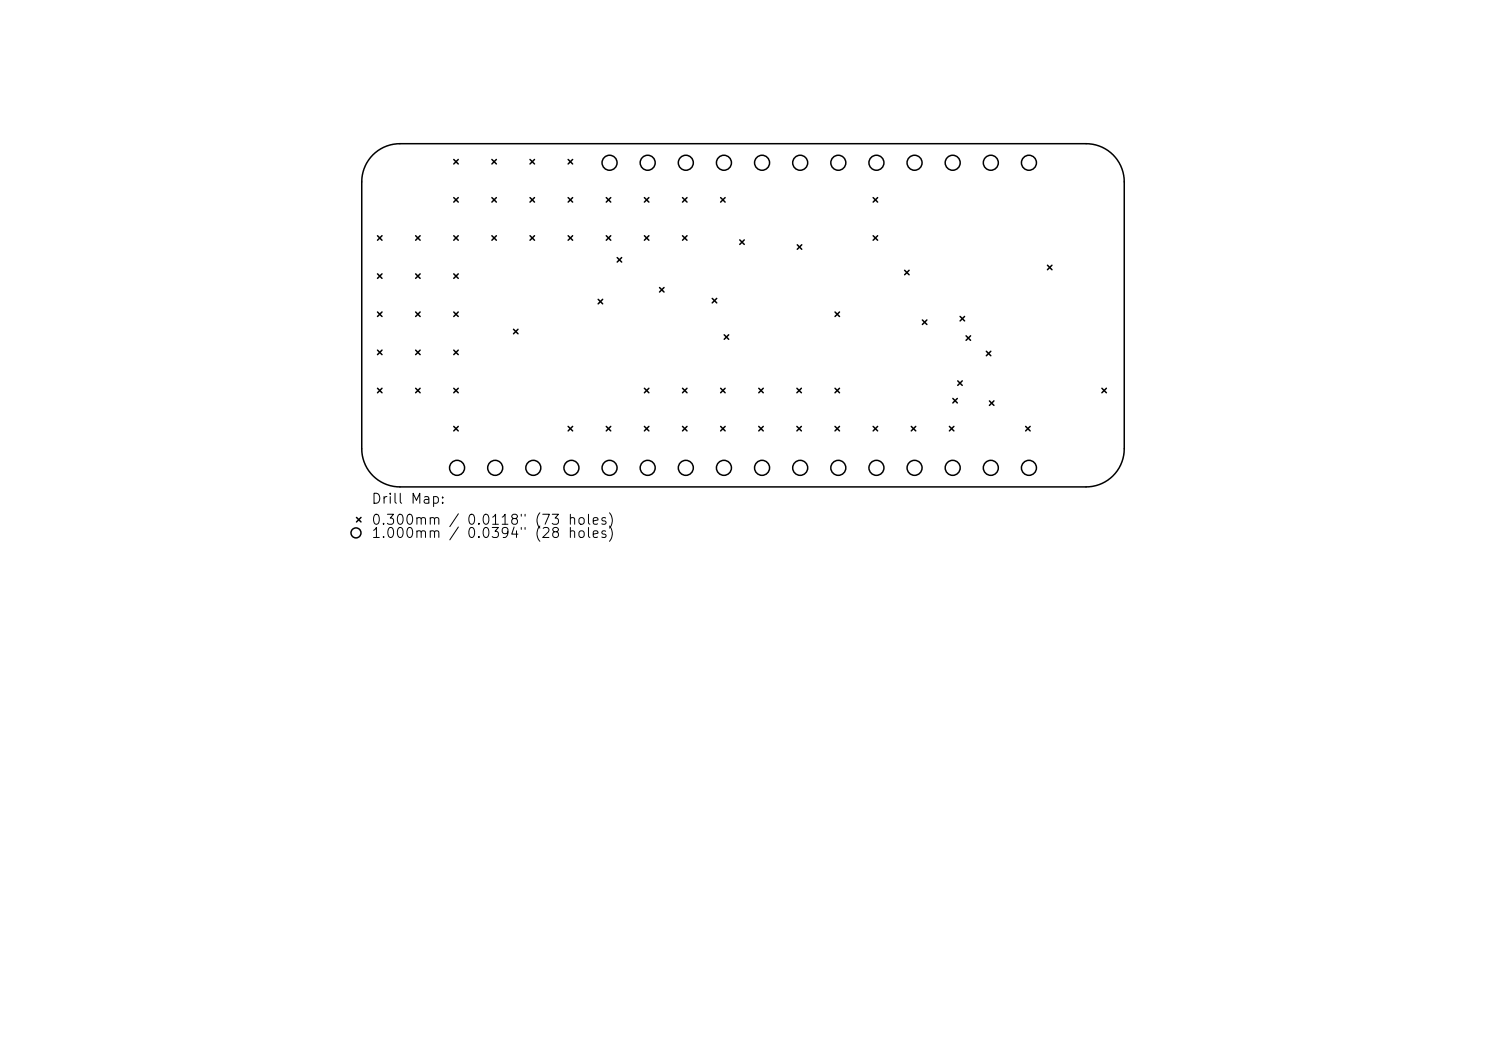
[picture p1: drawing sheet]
<svg xmlns="http://www.w3.org/2000/svg" width="297mm" height="210mm" viewBox="0 0 297 210" stroke-linecap="round" stroke-linejoin="round" font-family="sans-serif">
<defs><g id="words">
<g font-size="2">
<text x="74.1" y="101.2">Drill Map:</text>
<text x="74.1" y="105.4">0.300mm / 0.0118&quot; (73 holes)</text>
<text x="74.1" y="108">1.000mm</text>
<text x="93.1" y="108">0.0394&quot; (28</text>
</g>
</g></defs>
<g fill="none" stroke="#000" stroke-width=".3">
<path d="M74.5 30.9a7.6 7.6 0 0 1 5.4-2.2h137.2a7.6 7.6 0 0 1 7.6 7.6v53.4a7.6 7.6 0 0 1-7.6 7.6h-137.2a7.6 7.6 0 0 1-7.6-7.6v-53.4a7.6 7.6 0 0 1 2.2-5.4zM90.7 31.9l.9 .9M90.7 39.5l.9 .9M91.6 31.9l-.9 .9M91.6 39.5l-.9 .9M98.3 39.5l.9 .9M98.3 31.9l.9 .9M99.2 31.9l-.9 .9M99.2 39.5l-.9 .9M105.9 31.9l.9 .9M105.9 39.5l.9 .9M106.8 31.9l-.9 .9"/>
<path d="M106.8 39.5l-.9 .9M113.6 39.5l.9 .9M113.6 31.9l.9 .9M114.5 31.9l-.9 .9M114.5 39.5l-.9 .9M121.2 39.5l.9 .9M122.1 39.5l-.9 .9M128.8 39.5l.9 .9M129.7 39.5l-.9 .9M136.4 39.5l.9 .9M137.3 39.5l-.9 .9M144 39.5l.9 .9"/>
<path d="M144.9 39.5l-.9 .9M174.5 39.5l.9 .9M175.4 39.5l-.9 .9M75.5 47.1l.9 .9M75.5 54.7l.9 .9M76.4 47.1l-.9 .9M76.4 54.7l-.9 .9M83.1 47.1l.9 .9M83.1 54.7l.9 .9M84 47.1l-.9 .9M84 54.7l-.9 .9M90.7 54.7l.9 .9"/>
<path d="M90.7 47.1l.9 .9M91.6 47.1l-.9 .9M91.6 54.7l-.9 .9M98.3 47.1l.9 .9M99.2 47.1l-.9 .9M105.9 47.1l.9 .9M106.8 47.1l-.9 .9M113.6 47.1l.9 .9M114.5 47.1l-.9 .9M119.6 59.8l.9 .9M120.5 59.8l-.9 .9M121.2 47.1l.9 .9"/>
<path d="M122.1 47.1l-.9 .9M123.4 51.5l.9 .9M124.3 51.5l-.9 .9M128.8 47.1l.9 .9M129.7 47.1l-.9 .9M131.8 57.5l.9 .9M132.7 57.5l-.9 .9M136.4 47.1l.9 .9M137.3 47.1l-.9 .9M142.3 59.6l.9 .9M143.2 59.6l-.9 .9M147.9 47.9l.9 .9"/>
<path d="M148.8 47.9l-.9 .9M159.3 48.9l.9 .9M160.2 48.9l-.9 .9M174.5 47.1l.9 .9M175.4 47.1l-.9 .9M180.8 54l.9 .9M181.7 54l-.9 .9M209.4 53l.9 .9M210.3 53l-.9 .9M75.5 62.3l.9 .9M75.5 70l.9 .9M75.5 77.6l.9 .9"/>
<path d="M76.4 62.3l-.9 .9M76.4 70l-.9 .9M76.4 77.6l-.9 .9M83.1 62.3l.9 .9M83.1 70l.9 .9M83.1 77.6l.9 .9M84 62.3l-.9 .9M84 70l-.9 .9M84 77.6l-.9 .9M90.7 62.3l.9 .9M90.7 70l.9 .9M90.7 77.6l.9 .9"/>
<path d="M91.6 62.3l-.9 .9M91.6 70l-.9 .9M91.6 77.6l-.9 .9M102.6 65.8l.9 .9M103.5 65.8l-.9 .9M128.8 77.6l.9 .9M129.7 77.6l-.9 .9M136.4 77.6l.9 .9M137.3 77.6l-.9 .9M144 77.6l.9 .9M144.7 66.9l.9 .9M144.9 77.6l-.9 .9"/>
<path d="M145.6 66.9l-.9 .9M151.7 77.6l.9 .9M152.6 77.6l-.9 .9M159.3 77.6l.9 .9M160.2 77.6l-.9 .9M166.9 62.3l.9 .9M166.9 77.6l.9 .9M167.8 62.3l-.9 .9M167.8 77.6l-.9 .9M184.4 63.9l.9 .9M185.3 63.9l-.9 .9M190.4 79.6l.9 .9"/>
<path d="M191.3 79.6l-.9 .9M191.4 76.1l.9 .9M191.9 63.2l.9 .9M192.3 76.1l-.9 .9M192.8 63.2l-.9 .9M193.1 67.1l.9 .9M194 67.1l-.9 .9M197.1 70.2l.9 .9M198 70.2l-.9 .9M220.2 77.6l.9 .9M221.1 77.6l-.9 .9M90.7 85.2l.9 .9"/>
<path d="M91.6 85.2l-.9 .9M113.6 85.2l.9 .9M114.5 85.2l-.9 .9M121.2 85.2l.9 .9M122.1 85.2l-.9 .9M128.8 85.2l.9 .9M129.7 85.2l-.9 .9M136.4 85.2l.9 .9M137.3 85.2l-.9 .9M144 85.2l.9 .9M144.9 85.2l-.9 .9M151.7 85.2l.9 .9"/>
<path d="M152.6 85.2l-.9 .9M159.3 85.2l.9 .9M160.2 85.2l-.9 .9M166.9 85.2l.9 .9M167.8 85.2l-.9 .9M174.5 85.2l.9 .9M175.4 85.2l-.9 .9M182.1 85.2l.9 .9M183 85.2l-.9 .9M189.8 85.2l.9 .9M190.7 85.2l-.9 .9M197.8 80.1l.9 .9"/>
<path d="M198.7 80.1l-.9 .9M205 85.2l.9 .9M205.9 85.2l-.9 .9M71.3 103.4l.9 .9M72.2 103.4l-.9 .9"/>
<circle cx="121.8" cy="32.5" r="1.5"/>
<circle cx="129.5" cy="32.5" r="1.5"/>
<circle cx="137.1" cy="32.5" r="1.5"/>
<circle cx="144.7" cy="32.5" r="1.5"/>
<circle cx="152.3" cy="32.5" r="1.5"/>
<circle cx="159.9" cy="32.5" r="1.5"/>
<circle cx="167.6" cy="32.5" r="1.5"/>
<circle cx="175.2" cy="32.5" r="1.5"/>
<circle cx="182.8" cy="32.5" r="1.5"/>
<circle cx="190.4" cy="32.5" r="1.5"/>
<circle cx="198" cy="32.5" r="1.5"/>
<circle cx="205.7" cy="32.5" r="1.5"/>
<circle cx="91.4" cy="93.5" r="1.5"/>
<circle cx="99" cy="93.5" r="1.5"/>
<circle cx="106.6" cy="93.5" r="1.5"/>
<circle cx="114.2" cy="93.5" r="1.5"/>
<circle cx="121.8" cy="93.5" r="1.5"/>
<circle cx="129.5" cy="93.5" r="1.5"/>
<circle cx="137.1" cy="93.5" r="1.5"/>
<circle cx="144.7" cy="93.5" r="1.5"/>
<circle cx="152.3" cy="93.5" r="1.5"/>
<circle cx="159.9" cy="93.5" r="1.5"/>
<circle cx="167.6" cy="93.5" r="1.5"/>
<circle cx="175.2" cy="93.5" r="1.5"/>
<circle cx="182.8" cy="93.5" r="1.5"/>
<circle cx="190.4" cy="93.5" r="1.5"/>
<circle cx="198" cy="93.5" r="1.5"/>
<circle cx="205.7" cy="93.5" r="1.5"/>
<circle cx="71.2" cy="106.5" r="1"/>
</g>
<use href="#words"/>
</svg>
